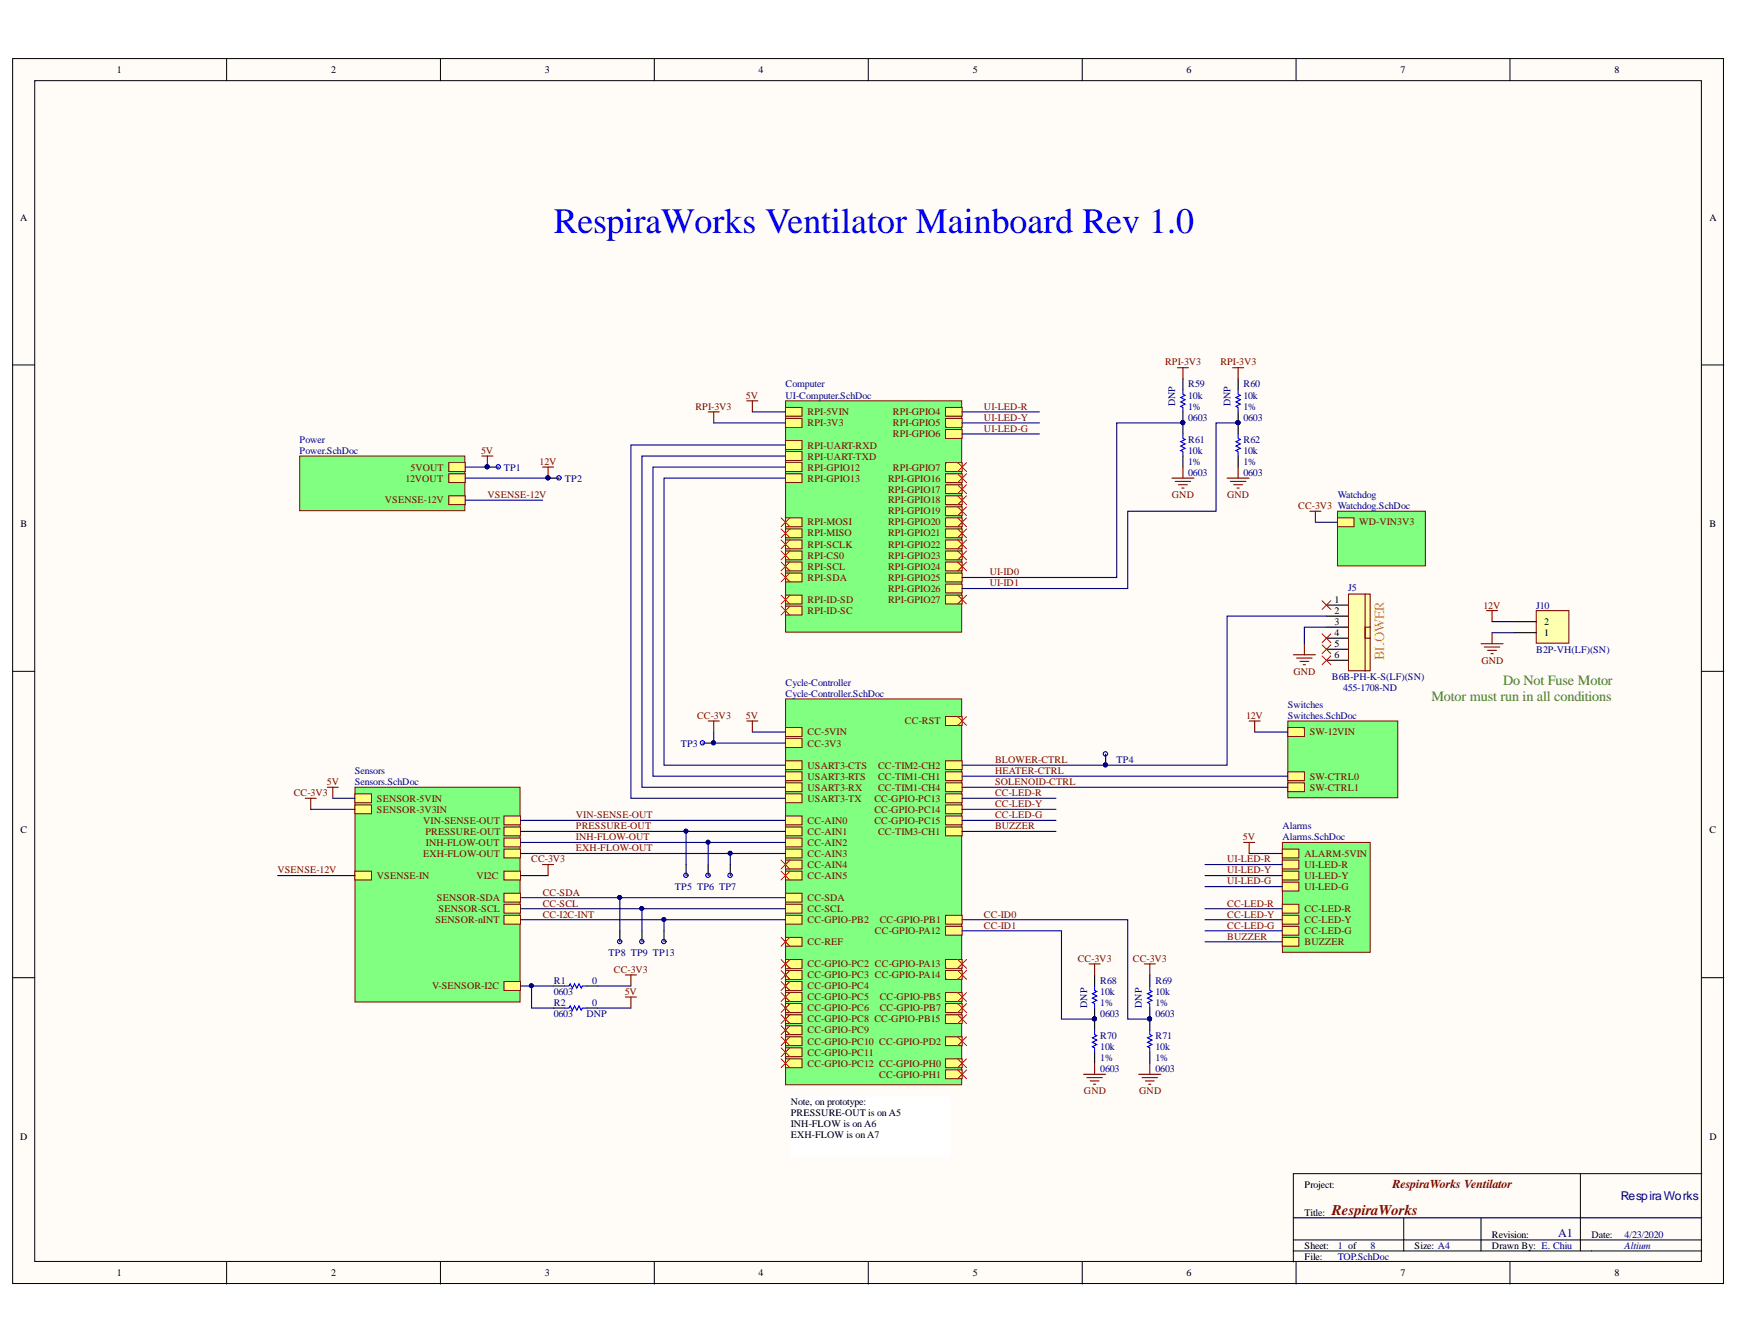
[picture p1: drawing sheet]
<svg xmlns="http://www.w3.org/2000/svg" width="279mm" height="216mm" viewBox="0 0 279 216" stroke-linecap="round" stroke-linejoin="round" font-family="sans-serif">
<defs><g id="words">
<text font-size="5.8" fill="#00f" x="89" y="37.5">RespiraWorks Ventilator Mainboard Rev 1.0</text>
<text font-size="2.4" fill="#800000" x="214" y="195.1">RespiraWorks</text>
<text font-size="2.3" fill="#f90" x="222.4" y="106.1" transform="rotate(-90 222.4 106.1)">BLOWER</text>
<g font-size="2.3" fill="#38761d">
<text x="230" y="112.7">Motor must run in all conditions</text>
<text x="241.5" y="110">Do Not Fuse Motor</text>
</g>
<text font-size="1.9" fill="#800000" x="223.7" y="190.8">RespiraWorks Ventilator</text>
<g font-size="1.9" fill="#000080">
<text x="260.4" y="192.7">RespiraWorks</text>
<text x="250.4" y="198.7">A1</text>
</g>
<g font-size="1.6">
<text x="18.8" y="11.8">1</text>
<text x="53.2" y="11.8">2</text>
<text x="87.5" y="11.8">3</text>
<text x="121.9" y="11.8">4</text>
<text x="156.3" y="11.8">5</text>
<text x="190.7" y="11.8">6</text>
<text x="225" y="11.8">7</text>
<text x="259.4" y="11.8">8</text>
<text x="3.2" y="35.4">A</text>
<text x="274.6" y="35.4">A</text>
<text x="3.3" y="84.7">B</text>
<text x="274.6" y="84.7">B</text>
<text x="214.4" y="100.4">3</text>
<text x="214.4" y="98.6">2</text>
<text x="214.4" y="96.8">1</text>
<text x="248.1" y="100.4">2</text>
<text x="214.4" y="105.7">6</text>
<text x="214.4" y="103.9">5</text>
<text x="214.4" y="102.2">4</text>
<text x="248.1" y="102.2">1</text>
<text x="3.3" y="133.9">C</text>
<text x="274.6" y="133.9">C</text>
<text x="127" y="177.5">Note, on prototype:</text>
<text x="127" y="179.3">PRESSURE-OUT is on A5</text>
<text x="3.2" y="183.1">D</text>
<text x="127" y="181.1">INH-FLOW is on A6</text>
<text x="127" y="182.8">EXH-FLOW is on A7</text>
<text x="274.6" y="183.1">D</text>
<text x="209.6" y="190.9">Project:</text>
<text x="209.6" y="195.3">Title:</text>
<text x="209.6" y="202.4">File:</text>
<text x="209.6" y="200.6">Sheet:</text>
<text x="227.3" y="200.6">Size: A4</text>
<text x="239.7" y="200.6">Drawn By: E. Chiu</text>
<text x="239.7" y="198.8">Revision:</text>
<text x="255.7" y="198.8">Date:</text>
<text x="18.8" y="205">1</text>
<text x="53.2" y="205">2</text>
<text x="87.5" y="205">3</text>
<text x="121.9" y="205">4</text>
<text x="156.3" y="205">5</text>
<text x="190.7" y="205">6</text>
<text x="225" y="205">7</text>
<text x="259.4" y="205">8</text>
</g>
<g font-size="1.6" fill="#800000">
<text x="187.2" y="58.7">RPI-3V3</text>
<text x="196.1" y="58.7">RPI-3V3</text>
<text x="111.7" y="65.8">RPI-3V3</text>
<text x="119.9" y="64">5V</text>
<text x="158.1" y="65.8">UI-LED-R</text>
<text x="129.8" y="68.5">RPI-3V3</text>
<text x="129.8" y="66.7">RPI-5VIN</text>
<text x="143.5" y="70.3">RPI-GPIO6</text>
<text x="143.5" y="66.7">RPI-GPIO4</text>
<text x="143.5" y="68.5">RPI-GPIO5</text>
<text x="158.1" y="67.6">UI-LED-Y</text>
<text x="158.1" y="69.3">UI-LED-G</text>
<text x="65.1" y="77.4">12VOUT</text>
<text x="66" y="75.6">5VOUT</text>
<text x="77.3" y="72.9">5V</text>
<text x="86.7" y="74.7">12V</text>
<text x="129.8" y="75.6">RPI-GPIO12</text>
<text x="129.8" y="73.8">RPI-UART-TXD</text>
<text x="129.8" y="72.1">RPI-UART-RXD</text>
<text x="129.8" y="77.4">RPI-GPIO13</text>
<text x="142.7" y="77.4">RPI-GPIO16</text>
<text x="143.5" y="75.6">RPI-GPIO7</text>
<text x="61.8" y="80.9">VSENSE-12V</text>
<text x="78.3" y="80">VSENSE-12V</text>
<text x="142.7" y="80.9">RPI-GPIO18</text>
<text x="142.7" y="79.2">RPI-GPIO17</text>
<text x="142.7" y="82.6">RPI-GPIO19</text>
<text x="188.3" y="80">GND</text>
<text x="197.2" y="80">GND</text>
<text x="208.6" y="81.8">CC-3V3 Watchdog.SchDoc</text>
<text x="129.8" y="88">RPI-SCLK</text>
<text x="129.8" y="84.4">RPI-MOSI</text>
<text x="129.8" y="86.2">RPI-MISO</text>
<text x="129.8" y="89.7">RPI-CS0</text>
<text x="142.7" y="84.4">RPI-GPIO20</text>
<text x="142.7" y="89.7">RPI-GPIO23</text>
<text x="142.7" y="88">RPI-GPIO22</text>
<text x="142.7" y="86.2">RPI-GPIO21</text>
<text x="218.4" y="84.4">WD-VIN3V3</text>
<text x="129.8" y="93.3">RPI-SDA</text>
<text x="129.8" y="91.5">RPI-SCL</text>
<text x="142.7" y="91.5">RPI-GPIO24</text>
<text x="142.7" y="93.3">RPI-GPIO25</text>
<text x="142.7" y="95.1">RPI-GPIO26</text>
<text x="159" y="92.4">UI-ID0</text>
<text x="159" y="94.2">UI-ID1</text>
<text x="129.8" y="98.6">RPI-ID-SC</text>
<text x="129.8" y="96.8">RPI-ID-SD</text>
<text x="142.7" y="96.8">RPI-GPIO27</text>
<text x="238.4" y="97.8">12V</text>
<text x="238" y="106.6">GND</text>
<text x="207.8" y="108.4">GND</text>
<text x="112" y="115.4">CC-3V3</text>
<text x="119.9" y="115.4">5V</text>
<text x="129.8" y="119.9">CC-3V3</text>
<text x="129.8" y="118.1">CC-5VIN</text>
<text x="145.4" y="116.4">CC-RST</text>
<text x="200.2" y="115.4">12V</text>
<text x="210.4" y="118.1">SW-12VIN</text>
<text x="129.8" y="123.5">USART3-CTS</text>
<text x="129.8" y="125.3">USART3-RTS</text>
<text x="141.1" y="123.5">CC-TIM2-CH2</text>
<text x="141.1" y="125.3">CC-TIM1-CH1</text>
<text x="159.9" y="124.3">HEATER-CTRL</text>
<text x="159.9" y="122.5">BLOWER-CTRL</text>
<text x="210.4" y="125.3">SW-CTRL0</text>
<text x="47.2" y="127.9">CC-3V3</text>
<text x="52.5" y="126.1">5V</text>
<text x="60.6" y="128.8">SENSOR-5VIN</text>
<text x="60.6" y="130.6">SENSOR-3V3IN</text>
<text x="92.5" y="131.4">VIN-SENSE-OUT</text>
<text x="129.8" y="127">USART3-RX</text>
<text x="129.8" y="128.8">USART3-TX</text>
<text x="140.5" y="130.6">CC-GPIO-PC14</text>
<text x="140.5" y="128.8">CC-GPIO-PC13</text>
<text x="141.1" y="127">CC-TIM1-CH4</text>
<text x="159.9" y="126.1">SOLENOID-CTRL</text>
<text x="159.9" y="129.7">CC-LED-Y</text>
<text x="159.9" y="131.4">CC-LED-G</text>
<text x="159.9" y="127.9">CC-LED-R</text>
<text x="210.4" y="127">SW-CTRL1</text>
<text x="68" y="137.7">EXH-FLOW-OUT</text>
<text x="68" y="132.4">VIN-SENSE-OUT</text>
<text x="68.3" y="134.1">PRESSURE-OUT</text>
<text x="68.4" y="135.9">INH-FLOW-OUT</text>
<text x="92.5" y="133.2">PRESSURE-OUT</text>
<text x="92.5" y="135">INH-FLOW-OUT</text>
<text x="92.5" y="136.8">EXH-FLOW-OUT</text>
<text x="129.8" y="134.1">CC-AIN1</text>
<text x="129.8" y="135.9">CC-AIN2</text>
<text x="129.8" y="137.7">CC-AIN3</text>
<text x="129.8" y="132.4">CC-AIN0</text>
<text x="140.5" y="132.4">CC-GPIO-PC15</text>
<text x="141.1" y="134.1">CC-TIM3-CH1</text>
<text x="159.9" y="133.2">BUZZER</text>
<text x="199.7" y="135">5V</text>
<text x="209.6" y="137.7">ALARM-5VIN</text>
<text x="44.6" y="140.3">VSENSE-12V</text>
<text x="60.6" y="141.2">VSENSE-IN</text>
<text x="76.5" y="141.2">VI2C</text>
<text x="85.3" y="138.5">CC-3V3</text>
<text x="87.2" y="143.9">CC-SDA</text>
<text x="129.8" y="141.2">CC-AIN5</text>
<text x="129.8" y="139.5">CC-AIN4</text>
<text x="197.2" y="138.5">UI-LED-R</text>
<text x="197.2" y="140.3">UI-LED-Y</text>
<text x="197.2" y="142.1">UI-LED-G</text>
<text x="209.6" y="141.2">UI-LED-Y</text>
<text x="209.6" y="142.9">UI-LED-G</text>
<text x="209.6" y="139.5">UI-LED-R</text>
<text x="70" y="148.3">SENSOR-nINT</text>
<text x="70.2" y="144.7">SENSOR-SDA</text>
<text x="70.5" y="146.5">SENSOR-SCL</text>
<text x="87.2" y="145.6">CC-SCL</text>
<text x="87.2" y="147.4">CC-I2C-INT</text>
<text x="129.8" y="146.5">CC-SCL</text>
<text x="129.8" y="144.7">CC-SDA</text>
<text x="129.8" y="148.3">CC-GPIO-PB2</text>
<text x="141.3" y="148.3">CC-GPIO-PB1</text>
<text x="158.1" y="147.4">CC-ID0</text>
<text x="158.1" y="149.2">CC-ID1</text>
<text x="197.2" y="145.6">CC-LED-R</text>
<text x="197.2" y="147.4">CC-LED-Y</text>
<text x="197.2" y="149.2">CC-LED-G</text>
<text x="209.6" y="146.5">CC-LED-R</text>
<text x="209.6" y="148.3">CC-LED-Y</text>
<text x="129.8" y="151.8">CC-REF</text>
<text x="129.8" y="155.4">CC-GPIO-PC2 CC-GPIO-PA13</text>
<text x="140.6" y="150">CC-GPIO-PA12</text>
<text x="173.1" y="154.5">CC-3V3</text>
<text x="182" y="154.5">CC-3V3</text>
<text x="197.2" y="151">BUZZER</text>
<text x="209.6" y="151.8">BUZZER</text>
<text x="209.6" y="150">CC-LED-G</text>
<text x="69.4" y="158.9">V-SENSOR-I2C</text>
<text x="98.6" y="156.3">CC-3V3</text>
<text x="100.4" y="159.8">5V</text>
<text x="129.8" y="158.9">CC-GPIO-PC4</text>
<text x="129.8" y="160.7">CC-GPIO-PC5</text>
<text x="129.8" y="157.1">CC-GPIO-PC3 CC-GPIO-PA14</text>
<text x="141.3" y="160.7">CC-GPIO-PB5</text>
<text x="129.8" y="167.8">CC-GPIO-PC10 CC-GPIO-PD2</text>
<text x="129.8" y="164.2">CC-GPIO-PC8 CC-GPIO-PB15</text>
<text x="129.8" y="166">CC-GPIO-PC9</text>
<text x="129.8" y="162.5">CC-GPIO-PC6</text>
<text x="141.3" y="162.5">CC-GPIO-PB7</text>
<text x="129.8" y="169.6">CC-GPIO-PC11</text>
<text x="129.8" y="171.3">CC-GPIO-PC12 CC-GPIO-PH0</text>
<text x="141.3" y="173.1">CC-GPIO-PH1</text>
<text x="174.2" y="175.7">GND</text>
<text x="183" y="175.7">GND</text>
</g>
<g font-size="1.6" fill="#000080">
<text x="126.2" y="62.2">Computer</text>
<text x="126.2" y="64">UI-Computer.SchDoc</text>
<text x="188.8" y="65.3" transform="rotate(-90 188.8 65.3)">DNP</text>
<text x="190.9" y="65.8">1%</text>
<text x="190.9" y="64">10k</text>
<text x="190.9" y="62.2">R59</text>
<text x="197.7" y="65.3" transform="rotate(-90 197.7 65.3)">DNP</text>
<text x="199.8" y="65.8">1%</text>
<text x="199.8" y="64">10k</text>
<text x="199.8" y="62.2">R60</text>
<text x="48.1" y="71.1">Power</text>
<text x="190.9" y="67.6">0603</text>
<text x="190.9" y="71.1">R61</text>
<text x="199.8" y="67.6">0603</text>
<text x="199.8" y="71.1">R62</text>
<text x="48.1" y="72.9">Power.SchDoc</text>
<text x="80.9" y="75.6">TP1</text>
<text x="90.8" y="77.4">TP2</text>
<text x="190.9" y="76.5">0603</text>
<text x="190.9" y="74.7">1%</text>
<text x="190.9" y="72.9">10k</text>
<text x="199.8" y="76.5">0603</text>
<text x="199.8" y="74.7">1%</text>
<text x="199.8" y="72.9">10k</text>
<text x="214.9" y="80">Watchdog</text>
<text x="216.6" y="94.9">J5</text>
<text x="246.8" y="97.8">J10</text>
<text x="246.8" y="104.9">B2P-VH(LF)(SN)</text>
<text x="126.2" y="110.2">Cycle-Controller</text>
<text x="126.2" y="111.9">Cycle-Controller.SchDoc</text>
<text x="206.9" y="113.7">Switches</text>
<text x="214" y="109.3">B6B-PH-K-S(LF)(SN)</text>
<text x="215.8" y="111">455-1708-ND</text>
<text x="109.4" y="119.9">TP3</text>
<text x="206.9" y="115.4">Switches.SchDoc</text>
<text x="57" y="124.3">Sensors</text>
<text x="179.4" y="122.5">TP4</text>
<text x="57" y="126.1">Sensors.SchDoc</text>
<text x="206" y="133.2">Alarms</text>
<text x="206" y="135">Alarms.SchDoc</text>
<text x="108.4" y="142.9">TP5 TP6 TP7</text>
<text x="97.8" y="153.6">TP8 TP9 TP13</text>
<text x="89" y="159.8">0603</text>
<text x="89" y="158.1">R1</text>
<text x="89" y="161.6">R2</text>
<text x="95.2" y="158.1">0</text>
<text x="95.2" y="161.6">0</text>
<text x="174.7" y="162" transform="rotate(-90 174.7 162)">DNP</text>
<text x="176.8" y="161.6">1%</text>
<text x="176.8" y="159.8">10k</text>
<text x="176.8" y="158.1">R68</text>
<text x="183.5" y="162" transform="rotate(-90 183.5 162)">DNP</text>
<text x="185.7" y="161.6">1%</text>
<text x="185.7" y="159.8">10k</text>
<text x="185.7" y="158.1">R69</text>
<text x="89" y="163.4">0603</text>
<text x="94.2" y="163.4">DNP</text>
<text x="176.8" y="163.4">0603</text>
<text x="176.8" y="166.9">R70</text>
<text x="185.7" y="163.4">0603</text>
<text x="185.7" y="166.9">R71</text>
<text x="176.8" y="172.2">0603</text>
<text x="176.8" y="170.4">1%</text>
<text x="176.8" y="168.7">10k</text>
<text x="185.7" y="172.2">0603</text>
<text x="185.7" y="170.4">1%</text>
<text x="185.7" y="168.7">10k</text>
<text x="214.9" y="200.6">1 of</text>
<text x="214.9" y="202.4">TOP.SchDoc</text>
<text x="220.2" y="200.6">8</text>
<text x="261" y="200.6">Altium</text>
<text x="261" y="198.8">4/23/2020</text>
</g>
</g></defs>
<g fill="#fffcf8" stroke="#000" stroke-width=".16">
<path d="M2 9.4h274.9v196.8h-274.9z"/>
<path d="M5.6 13h267.8v189.6h-267.8z"/>
</g>
<g fill="none" stroke="#000" stroke-width=".16">
<path d="M36.4 9.4v3.6M70.8 9.4v3.6M105.1 9.4v3.6M139.5 9.4v3.6M173.9 9.4v3.6M208.2 9.4v3.6M242.6 9.4v3.6M2 58.6h3.6M273.4 58.6h3.6M2 107.8h3.6M273.4 107.8h3.6M2 157.1h3.6"/>
<path d="M273.4 157.1h3.6M207.8 195.6h65.6M207.8 199.2h65.6M225.5 195.6v5.4M238 195.6v5.4M253.9 188.5v12.5M273.4 188.5h-65.6v12.5M36.4 202.7v3.6M70.8 202.7v3.6M105.1 202.7v3.6M139.5 202.7v3.6M173.9 202.7v3.6"/>
<path d="M207.8 201h65.6M207.8 201v1.7M208.2 202.7v3.6M242.6 202.7v3.6"/>
</g>
<path d="M126.2 112.3h28.3v62h-28.3z" fill="#80ff80" stroke="#800000" stroke-width=".16"/>
<path d="M126.2 118.7h2.7v1.4h-2.7z" fill-rule="evenodd" fill="#ffff80"/>
<path d="M126.2 118.7h2.7v1.4h-2.7z" fill="none" stroke="#800000" stroke-width=".16"/>
<path d="M126.2 139.9h2.7v1.5h-2.7z" fill-rule="evenodd" fill="#ffff80"/>
<path d="M126.2 139.9h2.7v1.5h-2.7z" fill="none" stroke="#800000" stroke-width=".16"/>
<path d="M126.2 132.8h2.7v1.5h-2.7z" fill-rule="evenodd" fill="#ffff80"/>
<path d="M126.2 132.8h2.7v1.5h-2.7z" fill="none" stroke="#800000" stroke-width=".16"/>
<path d="M151.9 122.2h2.7v1.4h-2.7z" fill-rule="evenodd" fill="#ffff80"/>
<path d="M151.9 122.2h2.7v1.4h-2.7z" fill="none" stroke="#800000" stroke-width=".16"/>
<path d="M126.2 134.6h2.7v1.4h-2.7z" fill-rule="evenodd" fill="#ffff80"/>
<path d="M126.2 134.6h2.7v1.4h-2.7z" fill="none" stroke="#800000" stroke-width=".16"/>
<path d="M151.9 148.8h2.7v1.4h-2.7z" fill-rule="evenodd" fill="#ffff80"/>
<path d="M151.9 148.8h2.7v1.4h-2.7z" fill="none" stroke="#800000" stroke-width=".16"/>
<path d="M151.9 124h2.7v1.4h-2.7z" fill-rule="evenodd" fill="#ffff80"/>
<path d="M151.9 124h2.7v1.4h-2.7z" fill="none" stroke="#800000" stroke-width=".16"/>
<path d="M151.9 132.8h2.7v1.5h-2.7z" fill-rule="evenodd" fill="#ffff80"/>
<path d="M151.9 132.8h2.7v1.5h-2.7z" fill="none" stroke="#800000" stroke-width=".16"/>
<path d="M151.9 147h2.7v1.5h-2.7z" fill-rule="evenodd" fill="#ffff80"/>
<path d="M151.9 147h2.7v1.5h-2.7z" fill="none" stroke="#800000" stroke-width=".16"/>
<path d="M151.9 115.1h2.7v1.4h-2.7z" fill-rule="evenodd" fill="#ffff80"/>
<path d="M151.9 115.1h2.7v1.4h-2.7z" fill="none" stroke="#800000" stroke-width=".16"/>
<path d="M126.2 136.4h2.7v1.4h-2.7z" fill-rule="evenodd" fill="#ffff80"/>
<path d="M126.2 136.4h2.7v1.4h-2.7z" fill="none" stroke="#800000" stroke-width=".16"/>
<path d="M151.9 159.5h2.7v1.4h-2.7z" fill-rule="evenodd" fill="#ffff80"/>
<path d="M151.9 159.5h2.7v1.4h-2.7z" fill="none" stroke="#800000" stroke-width=".16"/>
<path d="M126.2 138.2h2.7v1.4h-2.7z" fill-rule="evenodd" fill="#ffff80"/>
<path d="M126.2 138.2h2.7v1.4h-2.7z" fill="none" stroke="#800000" stroke-width=".16"/>
<path d="M126.2 131.1h2.7v1.4h-2.7z" fill-rule="evenodd" fill="#ffff80"/>
<path d="M126.2 131.1h2.7v1.4h-2.7z" fill="none" stroke="#800000" stroke-width=".16"/>
<path d="M126.2 150.6h2.7v1.4h-2.7z" fill-rule="evenodd" fill="#ffff80"/>
<path d="M126.2 150.6h2.7v1.4h-2.7z" fill="none" stroke="#800000" stroke-width=".16"/>
<path d="M126.2 116.9h2.7v1.4h-2.7z" fill-rule="evenodd" fill="#ffff80"/>
<path d="M126.2 116.9h2.7v1.4h-2.7z" fill="none" stroke="#800000" stroke-width=".16"/>
<path d="M126.2 145.3h2.7v1.4h-2.7z" fill-rule="evenodd" fill="#ffff80"/>
<path d="M126.2 145.3h2.7v1.4h-2.7z" fill="none" stroke="#800000" stroke-width=".16"/>
<path d="M126.2 143.5h2.7v1.4h-2.7z" fill-rule="evenodd" fill="#ffff80"/>
<path d="M126.2 143.5h2.7v1.4h-2.7z" fill="none" stroke="#800000" stroke-width=".16"/>
<path d="M126.2 125.8h2.7v1.4h-2.7z" fill-rule="evenodd" fill="#ffff80"/>
<path d="M126.2 125.8h2.7v1.4h-2.7z" fill="none" stroke="#800000" stroke-width=".16"/>
<path d="M126.2 122.2h2.7v1.4h-2.7z" fill-rule="evenodd" fill="#ffff80"/>
<path d="M126.2 122.2h2.7v1.4h-2.7z" fill="none" stroke="#800000" stroke-width=".16"/>
<path d="M126.2 127.5h2.7v1.4h-2.7z" fill-rule="evenodd" fill="#ffff80"/>
<path d="M126.2 127.5h2.7v1.4h-2.7z" fill="none" stroke="#800000" stroke-width=".16"/>
<path d="M126.2 124h2.7v1.4h-2.7z" fill-rule="evenodd" fill="#ffff80"/>
<path d="M126.2 124h2.7v1.4h-2.7z" fill="none" stroke="#800000" stroke-width=".16"/>
<path d="M151.9 129.3h2.7v1.4h-2.7z" fill-rule="evenodd" fill="#ffff80"/>
<path d="M151.9 129.3h2.7v1.4h-2.7z" fill="none" stroke="#800000" stroke-width=".16"/>
<path d="M151.9 127.5h2.7v1.4h-2.7z" fill-rule="evenodd" fill="#ffff80"/>
<path d="M151.9 127.5h2.7v1.4h-2.7z" fill="none" stroke="#800000" stroke-width=".16"/>
<path d="M151.9 131.1h2.7v1.4h-2.7z" fill-rule="evenodd" fill="#ffff80"/>
<path d="M151.9 131.1h2.7v1.4h-2.7z" fill="none" stroke="#800000" stroke-width=".16"/>
<path d="M126.2 147h2.7v1.5h-2.7z" fill-rule="evenodd" fill="#ffff80"/>
<path d="M126.2 147h2.7v1.5h-2.7z" fill="none" stroke="#800000" stroke-width=".16"/>
<path d="M151.9 125.8h2.7v1.4h-2.7z" fill-rule="evenodd" fill="#ffff80"/>
<path d="M151.9 125.8h2.7v1.4h-2.7z" fill="none" stroke="#800000" stroke-width=".16"/>
<path d="M126.2 168.3h2.7v1.4h-2.7z" fill-rule="evenodd" fill="#ffff80"/>
<path d="M126.2 168.3h2.7v1.4h-2.7z" fill="none" stroke="#800000" stroke-width=".16"/>
<path d="M126.2 166.5h2.7v1.5h-2.7z" fill-rule="evenodd" fill="#ffff80"/>
<path d="M126.2 166.5h2.7v1.5h-2.7z" fill="none" stroke="#800000" stroke-width=".16"/>
<path d="M126.2 157.7h2.7v1.4h-2.7z" fill-rule="evenodd" fill="#ffff80"/>
<path d="M126.2 157.7h2.7v1.4h-2.7z" fill="none" stroke="#800000" stroke-width=".16"/>
<path d="M151.9 163h2.7v1.4h-2.7z" fill-rule="evenodd" fill="#ffff80"/>
<path d="M151.9 163h2.7v1.4h-2.7z" fill="none" stroke="#800000" stroke-width=".16"/>
<path d="M126.2 154.1h2.7v1.5h-2.7z" fill-rule="evenodd" fill="#ffff80"/>
<path d="M126.2 154.1h2.7v1.5h-2.7z" fill="none" stroke="#800000" stroke-width=".16"/>
<path d="M126.2 163h2.7v1.4h-2.7z" fill-rule="evenodd" fill="#ffff80"/>
<path d="M126.2 163h2.7v1.4h-2.7z" fill="none" stroke="#800000" stroke-width=".16"/>
<path d="M126.2 159.5h2.7v1.4h-2.7z" fill-rule="evenodd" fill="#ffff80"/>
<path d="M126.2 159.5h2.7v1.4h-2.7z" fill="none" stroke="#800000" stroke-width=".16"/>
<path d="M151.9 170.1h2.7v1.4h-2.7z" fill-rule="evenodd" fill="#ffff80"/>
<path d="M151.9 170.1h2.7v1.4h-2.7z" fill="none" stroke="#800000" stroke-width=".16"/>
<path d="M126.2 164.8h2.7v1.4h-2.7z" fill-rule="evenodd" fill="#ffff80"/>
<path d="M126.2 164.8h2.7v1.4h-2.7z" fill="none" stroke="#800000" stroke-width=".16"/>
<path d="M126.2 161.2h2.7v1.4h-2.7z" fill-rule="evenodd" fill="#ffff80"/>
<path d="M126.2 161.2h2.7v1.4h-2.7z" fill="none" stroke="#800000" stroke-width=".16"/>
<path d="M151.9 171.9h2.7v1.4h-2.7z" fill-rule="evenodd" fill="#ffff80"/>
<path d="M151.9 171.9h2.7v1.4h-2.7z" fill="none" stroke="#800000" stroke-width=".16"/>
<path d="M126.2 170.1h2.7v1.4h-2.7z" fill-rule="evenodd" fill="#ffff80"/>
<path d="M126.2 170.1h2.7v1.4h-2.7z" fill="none" stroke="#800000" stroke-width=".16"/>
<path d="M151.9 166.5h2.7v1.5h-2.7z" fill-rule="evenodd" fill="#ffff80"/>
<path d="M151.9 166.5h2.7v1.5h-2.7z" fill="none" stroke="#800000" stroke-width=".16"/>
<path d="M126.2 155.9h2.7v1.4h-2.7z" fill-rule="evenodd" fill="#ffff80"/>
<path d="M126.2 155.9h2.7v1.4h-2.7z" fill="none" stroke="#800000" stroke-width=".16"/>
<path d="M151.9 155.9h2.7v1.4h-2.7z" fill-rule="evenodd" fill="#ffff80"/>
<path d="M151.9 155.9h2.7v1.4h-2.7z" fill="none" stroke="#800000" stroke-width=".16"/>
<path d="M151.9 154.1h2.7v1.5h-2.7z" fill-rule="evenodd" fill="#ffff80"/>
<path d="M151.9 154.1h2.7v1.5h-2.7z" fill="none" stroke="#800000" stroke-width=".16"/>
<path d="M151.9 161.2h2.7v1.4h-2.7z" fill-rule="evenodd" fill="#ffff80"/>
<path d="M151.9 161.2h2.7v1.4h-2.7z" fill="none" stroke="#800000" stroke-width=".16"/>
<path d="M126.2 64.4h28.3v37.1h-28.3z" fill="#80ff80" stroke="#800000" stroke-width=".16"/>
<path d="M126.2 92.1h2.7v1.4h-2.7z" fill-rule="evenodd" fill="#ffff80"/>
<path d="M126.2 92.1h2.7v1.4h-2.7z" fill="none" stroke="#800000" stroke-width=".16"/>
<path d="M126.2 90.3h2.7v1.4h-2.7z" fill-rule="evenodd" fill="#ffff80"/>
<path d="M126.2 90.3h2.7v1.4h-2.7z" fill="none" stroke="#800000" stroke-width=".16"/>
<path d="M151.9 69h2.7v1.4h-2.7z" fill-rule="evenodd" fill="#ffff80"/>
<path d="M151.9 69h2.7v1.4h-2.7z" fill="none" stroke="#800000" stroke-width=".16"/>
<path d="M151.9 74.3h2.7v1.4h-2.7z" fill-rule="evenodd" fill="#ffff80"/>
<path d="M151.9 74.3h2.7v1.4h-2.7z" fill="none" stroke="#800000" stroke-width=".16"/>
<path d="M126.2 97.4h2.7v1.4h-2.7z" fill-rule="evenodd" fill="#ffff80"/>
<path d="M126.2 97.4h2.7v1.4h-2.7z" fill="none" stroke="#800000" stroke-width=".16"/>
<path d="M126.2 74.3h2.7v1.4h-2.7z" fill-rule="evenodd" fill="#ffff80"/>
<path d="M126.2 74.3h2.7v1.4h-2.7z" fill="none" stroke="#800000" stroke-width=".16"/>
<path d="M151.9 90.3h2.7v1.4h-2.7z" fill-rule="evenodd" fill="#ffff80"/>
<path d="M151.9 90.3h2.7v1.4h-2.7z" fill="none" stroke="#800000" stroke-width=".16"/>
<path d="M151.9 92.1h2.7v1.4h-2.7z" fill-rule="evenodd" fill="#ffff80"/>
<path d="M151.9 92.1h2.7v1.4h-2.7z" fill="none" stroke="#800000" stroke-width=".16"/>
<path d="M151.9 65.5h2.7v1.4h-2.7z" fill-rule="evenodd" fill="#ffff80"/>
<path d="M151.9 65.5h2.7v1.4h-2.7z" fill="none" stroke="#800000" stroke-width=".16"/>
<path d="M151.9 79.6h2.7v1.5h-2.7z" fill-rule="evenodd" fill="#ffff80"/>
<path d="M151.9 79.6h2.7v1.5h-2.7z" fill="none" stroke="#800000" stroke-width=".16"/>
<path d="M126.2 72.5h2.7v1.5h-2.7z" fill-rule="evenodd" fill="#ffff80"/>
<path d="M126.2 72.5h2.7v1.5h-2.7z" fill="none" stroke="#800000" stroke-width=".16"/>
<path d="M151.9 76.1h2.7v1.4h-2.7z" fill-rule="evenodd" fill="#ffff80"/>
<path d="M151.9 76.1h2.7v1.4h-2.7z" fill="none" stroke="#800000" stroke-width=".16"/>
<path d="M126.2 86.7h2.7v1.5h-2.7z" fill-rule="evenodd" fill="#ffff80"/>
<path d="M126.2 86.7h2.7v1.5h-2.7z" fill="none" stroke="#800000" stroke-width=".16"/>
<path d="M151.9 95.6h2.7v1.4h-2.7z" fill-rule="evenodd" fill="#ffff80"/>
<path d="M151.9 95.6h2.7v1.4h-2.7z" fill="none" stroke="#800000" stroke-width=".16"/>
<path d="M126.2 83.2h2.7v1.4h-2.7z" fill-rule="evenodd" fill="#ffff80"/>
<path d="M126.2 83.2h2.7v1.4h-2.7z" fill="none" stroke="#800000" stroke-width=".16"/>
<path d="M126.2 67.2h2.7v1.4h-2.7z" fill-rule="evenodd" fill="#ffff80"/>
<path d="M126.2 67.2h2.7v1.4h-2.7z" fill="none" stroke="#800000" stroke-width=".16"/>
<path d="M126.2 85h2.7v1.4h-2.7z" fill-rule="evenodd" fill="#ffff80"/>
<path d="M126.2 85h2.7v1.4h-2.7z" fill="none" stroke="#800000" stroke-width=".16"/>
<path d="M151.9 77.9h2.7v1.4h-2.7z" fill-rule="evenodd" fill="#ffff80"/>
<path d="M151.9 77.9h2.7v1.4h-2.7z" fill="none" stroke="#800000" stroke-width=".16"/>
<path d="M151.9 83.2h2.7v1.4h-2.7z" fill-rule="evenodd" fill="#ffff80"/>
<path d="M151.9 83.2h2.7v1.4h-2.7z" fill="none" stroke="#800000" stroke-width=".16"/>
<path d="M151.9 88.5h2.7v1.4h-2.7z" fill-rule="evenodd" fill="#ffff80"/>
<path d="M151.9 88.5h2.7v1.4h-2.7z" fill="none" stroke="#800000" stroke-width=".16"/>
<path d="M151.9 81.4h2.7v1.4h-2.7z" fill-rule="evenodd" fill="#ffff80"/>
<path d="M151.9 81.4h2.7v1.4h-2.7z" fill="none" stroke="#800000" stroke-width=".16"/>
<path d="M126.2 95.6h2.7v1.4h-2.7z" fill-rule="evenodd" fill="#ffff80"/>
<path d="M126.2 95.6h2.7v1.4h-2.7z" fill="none" stroke="#800000" stroke-width=".16"/>
<path d="M151.9 86.7h2.7v1.5h-2.7z" fill-rule="evenodd" fill="#ffff80"/>
<path d="M151.9 86.7h2.7v1.5h-2.7z" fill="none" stroke="#800000" stroke-width=".16"/>
<path d="M151.9 93.8h2.7v1.5h-2.7z" fill-rule="evenodd" fill="#ffff80"/>
<path d="M151.9 93.8h2.7v1.5h-2.7z" fill="none" stroke="#800000" stroke-width=".16"/>
<path d="M126.2 88.5h2.7v1.4h-2.7z" fill-rule="evenodd" fill="#ffff80"/>
<path d="M126.2 88.5h2.7v1.4h-2.7z" fill="none" stroke="#800000" stroke-width=".16"/>
<path d="M126.2 70.8h2.7v1.4h-2.7z" fill-rule="evenodd" fill="#ffff80"/>
<path d="M126.2 70.8h2.7v1.4h-2.7z" fill="none" stroke="#800000" stroke-width=".16"/>
<path d="M126.2 76.1h2.7v1.4h-2.7z" fill-rule="evenodd" fill="#ffff80"/>
<path d="M126.2 76.1h2.7v1.4h-2.7z" fill="none" stroke="#800000" stroke-width=".16"/>
<path d="M151.9 85h2.7v1.4h-2.7z" fill-rule="evenodd" fill="#ffff80"/>
<path d="M151.9 85h2.7v1.4h-2.7z" fill="none" stroke="#800000" stroke-width=".16"/>
<path d="M151.9 67.2h2.7v1.4h-2.7z" fill-rule="evenodd" fill="#ffff80"/>
<path d="M151.9 67.2h2.7v1.4h-2.7z" fill="none" stroke="#800000" stroke-width=".16"/>
<path d="M126.2 65.5h2.7v1.4h-2.7z" fill-rule="evenodd" fill="#ffff80"/>
<path d="M126.2 65.5h2.7v1.4h-2.7z" fill="none" stroke="#800000" stroke-width=".16"/>
<path d="M57 126.5h26.6v34.5h-26.6z" fill="#80ff80" stroke="#800000" stroke-width=".16"/>
<path d="M81 134.6h2.6v1.4h-2.6z" fill-rule="evenodd" fill="#ffff80"/>
<path d="M81 134.6h2.6v1.4h-2.6z" fill="none" stroke="#800000" stroke-width=".16"/>
<path d="M57 127.5h2.7v1.4h-2.7z" fill-rule="evenodd" fill="#ffff80"/>
<path d="M57 127.5h2.7v1.4h-2.7z" fill="none" stroke="#800000" stroke-width=".16"/>
<path d="M81 132.8h2.6v1.5h-2.6z" fill-rule="evenodd" fill="#ffff80"/>
<path d="M81 132.8h2.6v1.5h-2.6z" fill="none" stroke="#800000" stroke-width=".16"/>
<path d="M81 136.4h2.6v1.4h-2.6z" fill-rule="evenodd" fill="#ffff80"/>
<path d="M81 136.4h2.6v1.4h-2.6z" fill="none" stroke="#800000" stroke-width=".16"/>
<path d="M81 131.1h2.6v1.4h-2.6z" fill-rule="evenodd" fill="#ffff80"/>
<path d="M81 131.1h2.6v1.4h-2.6z" fill="none" stroke="#800000" stroke-width=".16"/>
<path d="M57 139.9h2.7v1.5h-2.7z" fill-rule="evenodd" fill="#ffff80"/>
<path d="M57 139.9h2.7v1.5h-2.7z" fill="none" stroke="#800000" stroke-width=".16"/>
<path d="M81 143.5h2.6v1.4h-2.6z" fill-rule="evenodd" fill="#ffff80"/>
<path d="M81 143.5h2.6v1.4h-2.6z" fill="none" stroke="#800000" stroke-width=".16"/>
<path d="M81 157.7h2.6v1.4h-2.6z" fill-rule="evenodd" fill="#ffff80"/>
<path d="M81 157.7h2.6v1.4h-2.6z" fill="none" stroke="#800000" stroke-width=".16"/>
<path d="M81 139.9h2.6v1.5h-2.6z" fill-rule="evenodd" fill="#ffff80"/>
<path d="M81 139.9h2.6v1.5h-2.6z" fill="none" stroke="#800000" stroke-width=".16"/>
<path d="M81 147h2.6v1.5h-2.6z" fill-rule="evenodd" fill="#ffff80"/>
<path d="M81 147h2.6v1.5h-2.6z" fill="none" stroke="#800000" stroke-width=".16"/>
<path d="M81 145.3h2.6v1.4h-2.6z" fill-rule="evenodd" fill="#ffff80"/>
<path d="M81 145.3h2.6v1.4h-2.6z" fill="none" stroke="#800000" stroke-width=".16"/>
<path d="M57 129.3h2.7v1.4h-2.7z" fill-rule="evenodd" fill="#ffff80"/>
<path d="M57 129.3h2.7v1.4h-2.7z" fill="none" stroke="#800000" stroke-width=".16"/>
<path d="M206.9 115.8h17.7v12.3h-17.7z" fill="#80ff80" stroke="#800000" stroke-width=".16"/>
<path d="M206.9 125.8h2.7v1.4h-2.7z" fill-rule="evenodd" fill="#ffff80"/>
<path d="M206.9 125.8h2.7v1.4h-2.7z" fill="none" stroke="#800000" stroke-width=".16"/>
<path d="M206.9 116.9h2.7v1.4h-2.7z" fill-rule="evenodd" fill="#ffff80"/>
<path d="M206.9 116.9h2.7v1.4h-2.7z" fill="none" stroke="#800000" stroke-width=".16"/>
<path d="M206.9 124h2.7v1.4h-2.7z" fill-rule="evenodd" fill="#ffff80"/>
<path d="M206.9 124h2.7v1.4h-2.7z" fill="none" stroke="#800000" stroke-width=".16"/>
<path d="M214.9 82.1h14.1v8.8h-14.1z" fill="#80ff80" stroke="#800000" stroke-width=".16"/>
<path d="M214.9 83.2h2.7v1.4h-2.7z" fill-rule="evenodd" fill="#ffff80"/>
<path d="M214.9 83.2h2.7v1.4h-2.7z" fill="none" stroke="#800000" stroke-width=".16"/>
<path d="M206 135.3h14.1v17.7h-14.1z" fill="#80ff80" stroke="#800000" stroke-width=".16"/>
<path d="M206 150.6h2.7v1.4h-2.7z" fill-rule="evenodd" fill="#ffff80"/>
<path d="M206 150.6h2.7v1.4h-2.7z" fill="none" stroke="#800000" stroke-width=".16"/>
<path d="M206 145.3h2.7v1.4h-2.7z" fill-rule="evenodd" fill="#ffff80"/>
<path d="M206 145.3h2.7v1.4h-2.7z" fill="none" stroke="#800000" stroke-width=".16"/>
<path d="M206 139.9h2.7v1.5h-2.7z" fill-rule="evenodd" fill="#ffff80"/>
<path d="M206 139.9h2.7v1.5h-2.7z" fill="none" stroke="#800000" stroke-width=".16"/>
<path d="M206 148.8h2.7v1.4h-2.7z" fill-rule="evenodd" fill="#ffff80"/>
<path d="M206 148.8h2.7v1.4h-2.7z" fill="none" stroke="#800000" stroke-width=".16"/>
<path d="M206 141.7h2.7v1.4h-2.7z" fill-rule="evenodd" fill="#ffff80"/>
<path d="M206 141.7h2.7v1.4h-2.7z" fill="none" stroke="#800000" stroke-width=".16"/>
<path d="M206 138.2h2.7v1.4h-2.7z" fill-rule="evenodd" fill="#ffff80"/>
<path d="M206 138.2h2.7v1.4h-2.7z" fill="none" stroke="#800000" stroke-width=".16"/>
<path d="M206 147h2.7v1.5h-2.7z" fill-rule="evenodd" fill="#ffff80"/>
<path d="M206 147h2.7v1.5h-2.7z" fill="none" stroke="#800000" stroke-width=".16"/>
<path d="M206 136.4h2.7v1.4h-2.7z" fill-rule="evenodd" fill="#ffff80"/>
<path d="M206 136.4h2.7v1.4h-2.7z" fill="none" stroke="#800000" stroke-width=".16"/>
<path d="M48.1 73.3h26.6v8.7h-26.6z" fill="#80ff80" stroke="#800000" stroke-width=".16"/>
<path d="M72.1 74.3h2.7v1.4h-2.7z" fill-rule="evenodd" fill="#ffff80"/>
<path d="M72.1 74.3h2.7v1.4h-2.7z" fill="none" stroke="#800000" stroke-width=".16"/>
<path d="M72.1 79.6h2.7v1.5h-2.7z" fill-rule="evenodd" fill="#ffff80"/>
<path d="M72.1 79.6h2.7v1.5h-2.7z" fill="none" stroke="#800000" stroke-width=".16"/>
<path d="M72.1 76.1h2.7v1.4h-2.7z" fill-rule="evenodd" fill="#ffff80"/>
<path d="M72.1 76.1h2.7v1.4h-2.7z" fill="none" stroke="#800000" stroke-width=".16"/>
<path d="M77.4 73.3h1.8M78.3 73.3v1.7M87.2 75h1.7M88.1 75v1.8M120 64.4h1.8M120.9 64.4v1.8M120 115.8h1.8M120.9 115.8v1.8M200.7 115.8h1.8M201.6 115.8v1.8M52.6 126.5h1.8M53.5 126.5v1.7" fill="none" stroke="#800000" stroke-width=".18"/>
<g fill="#000080" stroke="#000080" stroke-width=".16">
<circle cx="78.3" cy="75" r=".31"/>
<circle cx="88" cy="76.8" r=".31"/>
</g>
<path d="M213.1 99h3.6M213.1 97.2h3.6M213.1 106.1h3.6M213.1 104.3h3.6M213.1 102.5h3.6M213.1 100.7h3.6" fill="none" stroke="#000" stroke-width=".18"/>
<path d="M216.7 95.4h3.4v12.4h-3.4z" fill="#ffffb0" stroke="#800000" stroke-width=".18"/>
<g fill="none" stroke="#800000" stroke-width=".18">
<path d="M189.2 59.1h1.7M190.1 59.1v1.7M198 59.1h1.8M198.9 59.1v1.7M113.8 66.2h1.8M114.7 66.2v1.7M188.3 76.8h3.5M188.8 77.3h2.5M189.3 77.9h1.5M189.9 78.4h.3M190.1 75v1.8M197.2 76.8h3.5"/>
<path d="M197.7 77.3h2.5M198.2 77.9h1.4M198.7 78.4h.4M198.9 75v1.8M210.5 82.1h1.7M211.3 82.1v1.8M219.3 95.4v12.4M113.8 115.8h1.8M114.7 115.8v1.8M207.8 105.2h3.5M208.3 105.7h2.5M208.9 106.2h1.4"/>
<path d="M209.4 106.8h.3M209.6 103.4v1.8M220.2 100.7h-.9v1.8h.9M49 128.2h1.8M49.9 128.2v1.8M87.2 138.9h1.7M88.1 138.9v1.8M199.8 135.3h1.8M200.7 135.3v1.8M175 154.8h1.8M175.9 154.8v1.8M183.8 154.8h1.8"/>
<path d="M184.7 154.8v1.8M174.1 172.6h3.5M174.6 173.1h2.5M175.2 173.6h1.4M175.7 174.2h.3M175.9 170.8v1.8M183 172.6h3.5M183.5 173.1h2.5M184 173.6h1.4M184.6 174.2h.3M184.7 170.8v1.8"/>
</g>
<g fill="none" stroke="#f00" stroke-width=".16">
<path d="M212.4 96.5l1.4 1.4M213.8 96.5l-1.4 1.4M212.4 101.8l1.4 1.4M212.4 103.6l1.4 1.4M212.4 105.4l1.4 1.4M213.8 101.8l-1.4 1.4M213.8 103.6l-1.4 1.4M213.8 105.4l-1.4 1.4M125.5 138.2l1.4 1.4M125.5 139.9l1.4 1.5M126.9 138.2l-1.4 1.4M126.9 139.9l-1.4 1.5"/>
<path d="M125.5 150.6l1.4 1.4M126.9 150.6l-1.4 1.4M153.9 154.1l1.4 1.5M155.3 154.1l-1.4 1.5"/>
</g>
<path d="M127.1 176.1h25.6v9.7h-25.6z" fill="#fff" stroke="#fff" stroke-width=".16"/>
<g fill="none" stroke="#000" stroke-width=".18">
<path d="M78.3 75h1.8M88.1 76.8h1.7M190.1 60.8v1.8M190.1 66.2v3.5M190.1 73.3v1.7M198.9 60.8v1.8M198.9 66.2v3.5M198.9 73.3v1.7M112.9 119.4h1.8M110.2 138.9v1.8M113.8 138.9v1.8M117.3 138.9v1.8"/>
<path d="M177.6 121.1v1.8M99.6 149.5v1.8M103.1 149.5v1.8M175.9 156.6v1.8M184.7 156.6v1.8M175.9 161.9v3.6M175.9 169v1.8M184.7 161.9v3.6M184.7 169v1.8"/>
</g>
<g fill="#000080" stroke="#000080" stroke-width=".16">
<circle cx="190" cy="67.9" r=".31"/>
<circle cx="198.9" cy="67.9" r=".31"/>
<circle cx="175.8" cy="163.7" r=".31"/>
<circle cx="184.7" cy="163.7" r=".31"/>
<circle cx="114.6" cy="119.3" r=".31"/>
<circle cx="88" cy="76.8" r=".31"/>
<circle cx="78.3" cy="75" r=".31"/>
<circle cx="177.6" cy="122.9" r=".31"/>
</g>
<g fill="none" stroke="#00f" stroke-width=".18">
<path d="M190.1 62.6v.7l.3 .2-.7 .4 .7 .3-.7 .4 .7 .3-.7 .4 .4 .2v.7M190.1 69.7v.7l.3 .2-.7 .4 .7 .3-.7 .4 .7 .3-.7 .4 .4 .1v.8M198.9 62.6v.7l.4 .2-.7 .4 .7 .3-.7 .4 .7 .3-.7 .4 .3 .2v.7M198.9 69.7v.7l.4 .2-.7 .4 .7 .3-.7 .4 .7 .3-.7 .4 .3 .1v.8M175.9 158.4v.7l.3 .2-.7 .3 .7 .4-.7 .3 .7 .4-.7 .3 .4 .2v.7M184.7 158.4v.7l.4 .2-.7 .3 .7 .4-.7 .3 .7 .4-.7 .3 .3 .2v.7M175.9 165.5v.7l.3 .2-.7 .3 .7 .4-.7 .3 .7 .4-.7 .3 .4 .2v.7M184.7 165.5v.7l.4 .2-.7 .3 .7 .4-.7 .3 .7 .4-.7 .3 .3 .2v.7"/>
<circle cx="80.1" cy="75" r=".35"/>
<circle cx="89.8" cy="76.8" r=".35"/>
<circle cx="112.9" cy="119.3" r=".35"/>
<circle cx="177.6" cy="121.1" r=".35"/>
<circle cx="99.6" cy="151.3" r=".35"/>
<circle cx="103.1" cy="151.3" r=".35"/>
<circle cx="110.2" cy="140.6" r=".35"/>
<circle cx="113.8" cy="140.6" r=".35"/>
<circle cx="117.3" cy="140.6" r=".35"/>
</g>
<path d="M246.8 98.1h5.3v5.2h-5.3z" fill="#ffffb0" stroke="#800000" stroke-width=".16"/>
<path d="M243.3 99.9h3.5M243.3 101.6h3.5M88.9 158.4h1.8M94.3 158.4h1.7M106.7 149.5v1.8M88.9 161.9h1.8M94.3 161.9h1.7" fill="none" stroke="#000" stroke-width=".18"/>
<path d="M238.8 98.1h1.8M239.7 98.1v1.8M238 103.4h3.5M238.5 103.9h2.5M239 104.5h1.4M239.5 105h.4M239.7 101.6v1.8M100.5 156.6h1.8M101.4 156.6v1.8M100.5 160.2h1.8M101.4 160.2v1.7" fill="none" stroke="#800000" stroke-width=".18"/>
<g fill="none" stroke="#00f" stroke-width=".18">
<path d="M90.7 158.4h.7l.2-.4 .4 .7 .3-.7 .4 .7 .3-.7 .4 .7 .2-.3h.7M90.7 161.9h.7l.2-.3 .4 .7 .3-.7 .4 .7 .3-.7 .4 .7 .2-.4h.7"/>
<circle cx="106.7" cy="151.3" r=".35"/>
</g>
<g fill="none" stroke="#f00" stroke-width=".16">
<path d="M153.9 76.1l1.4 1.4M153.9 77.9l1.4 1.4M153.9 79.6l1.4 1.5M153.9 74.3l1.4 1.4M155.3 76.1l-1.4 1.4M155.3 77.9l-1.4 1.4M155.3 79.6l-1.4 1.5M155.3 74.3l-1.4 1.4M125.5 83.2l1.4 1.4M125.5 85l1.4 1.4M125.5 86.7l1.4 1.5M125.5 88.5l1.4 1.4"/>
<path d="M125.5 90.3l1.4 1.4M125.5 92.1l1.4 1.4M125.5 95.6l1.4 1.4M125.5 97.4l1.4 1.4M126.9 83.2l-1.4 1.4M126.9 85l-1.4 1.4M126.9 86.7l-1.4 1.5M126.9 88.5l-1.4 1.4M126.9 90.3l-1.4 1.4M126.9 92.1l-1.4 1.4M126.9 95.6l-1.4 1.4M126.9 97.4l-1.4 1.4"/>
<path d="M153.9 81.4l1.4 1.4M153.9 83.2l1.4 1.4M153.9 85l1.4 1.4M153.9 86.7l1.4 1.5M153.9 88.5l1.4 1.4M153.9 90.3l1.4 1.4M153.9 95.6l1.4 1.4M155.3 81.4l-1.4 1.4M155.3 83.2l-1.4 1.4M155.3 85l-1.4 1.4M155.3 86.7l-1.4 1.5M155.3 88.5l-1.4 1.4"/>
<path d="M155.3 90.3l-1.4 1.4M155.3 95.6l-1.4 1.4M153.9 115.1l1.4 1.4M155.3 115.1l-1.4 1.4M125.5 159.5l1.4 1.4M125.5 157.7l1.4 1.4M125.5 155.9l1.4 1.4M125.5 154.1l1.4 1.5M126.9 159.5l-1.4 1.4M126.9 157.7l-1.4 1.4M126.9 155.9l-1.4 1.4M126.9 154.1l-1.4 1.5"/>
<path d="M153.9 155.9l1.4 1.4M153.9 159.5l1.4 1.4M155.3 155.9l-1.4 1.4M155.3 159.5l-1.4 1.4M125.5 170.1l1.4 1.4M125.5 168.3l1.4 1.4M125.5 166.5l1.4 1.5M125.5 164.8l1.4 1.4M125.5 163l1.4 1.4M125.5 161.2l1.4 1.4M126.9 170.1l-1.4 1.4M126.9 168.3l-1.4 1.4"/>
<path d="M126.9 166.5l-1.4 1.5M126.9 164.8l-1.4 1.4M126.9 163l-1.4 1.4M126.9 161.2l-1.4 1.4M153.9 161.2l1.4 1.4M153.9 163l1.4 1.4M153.9 166.5l1.4 1.5M153.9 170.1l1.4 1.4M153.9 171.9l1.4 1.4M155.3 161.2l-1.4 1.4M155.3 163l-1.4 1.4M155.3 166.5l-1.4 1.5"/>
<path d="M155.3 170.1l-1.4 1.4M155.3 171.9l-1.4 1.4"/>
</g>
<g fill="none" stroke="#000080" stroke-width=".18">
<path d="M74.8 75h3.5M74.8 76.8h13.3M114.7 67.9h11.5M120.9 66.2h5.3M126.2 71.5h-24.8v56.7h24.8M126.2 73.3h-23.1v53.2h23.1M126.2 75h-21.3v49.7h21.3M126.2 76.8h-19.5v46.1h19.5M154.6 66.2h12.4M154.6 67.9h12.4M154.6 69.7h12.4M190.1 67.9h-10.7v24.9h-24.8"/>
<path d="M198.9 67.9h-3.5v14.2h-14.2v12.4h-26.6M74.8 80.4h12.4M211.3 83.9h3.6M213.1 99h-15.9v23.9h-42.6M239.7 99.9h3.6M114.7 117.6v1.8h11.5M120.9 117.6h5.3M201.6 117.6h5.3M213.1 100.7h-3.5v2.7M239.7 101.6h3.6M49.9 130h7.1M53.5 128.2h3.5"/>
<path d="M83.6 133.6h42.6M83.6 135.3h42.6M83.6 137.1h42.6M83.6 131.8h42.6M110.2 133.6v5.3M113.8 135.3v3.6M117.3 137.1v1.8M154.6 131.8h15.1M154.6 124.7h52.3M154.6 126.5h52.3M154.6 128.2h15.1M154.6 130h15.1"/>
<path d="M154.6 133.6h15.1M193.6 138.9h12.4M200.7 137.1h5.3M44.6 140.7h12.4M83.6 158.4h5.3M83.6 144.2h42.6M83.6 146h42.6M83.6 147.7h42.6M83.6 140.7h4.5M85.4 158.4v3.5h3.5M96 158.4h5.4M99.6 144.2v5.3"/>
<path d="M103.1 146v3.5M106.7 147.7v1.8M154.6 147.7h26.6v16h3.5M154.6 149.5h15.9v14.2h5.4M193.6 140.7h12.4M193.6 142.4h12.4M193.6 146h12.4M193.6 147.7h12.4M193.6 149.5h12.4M193.6 151.3h12.4M96 161.9h5.4"/>
</g>
<g fill="#000080" stroke="#000080" stroke-width=".16">
<circle cx="78.3" cy="75" r=".31"/>
<circle cx="110.2" cy="133.5" r=".31"/>
<circle cx="113.8" cy="135.3" r=".31"/>
<circle cx="117.3" cy="137.1" r=".31"/>
<circle cx="88" cy="76.8" r=".31"/>
<circle cx="177.6" cy="122.9" r=".31"/>
<circle cx="114.6" cy="119.3" r=".31"/>
<circle cx="190" cy="67.9" r=".31"/>
<circle cx="198.9" cy="67.9" r=".31"/>
<circle cx="184.7" cy="163.7" r=".31"/>
<circle cx="175.8" cy="163.7" r=".31"/>
<circle cx="99.6" cy="144.2" r=".31"/>
<circle cx="103.1" cy="145.9" r=".31"/>
<circle cx="85.4" cy="158.3" r=".31"/>
<circle cx="106.7" cy="147.7" r=".31"/>
</g>
<use href="#words"/>
</svg>
